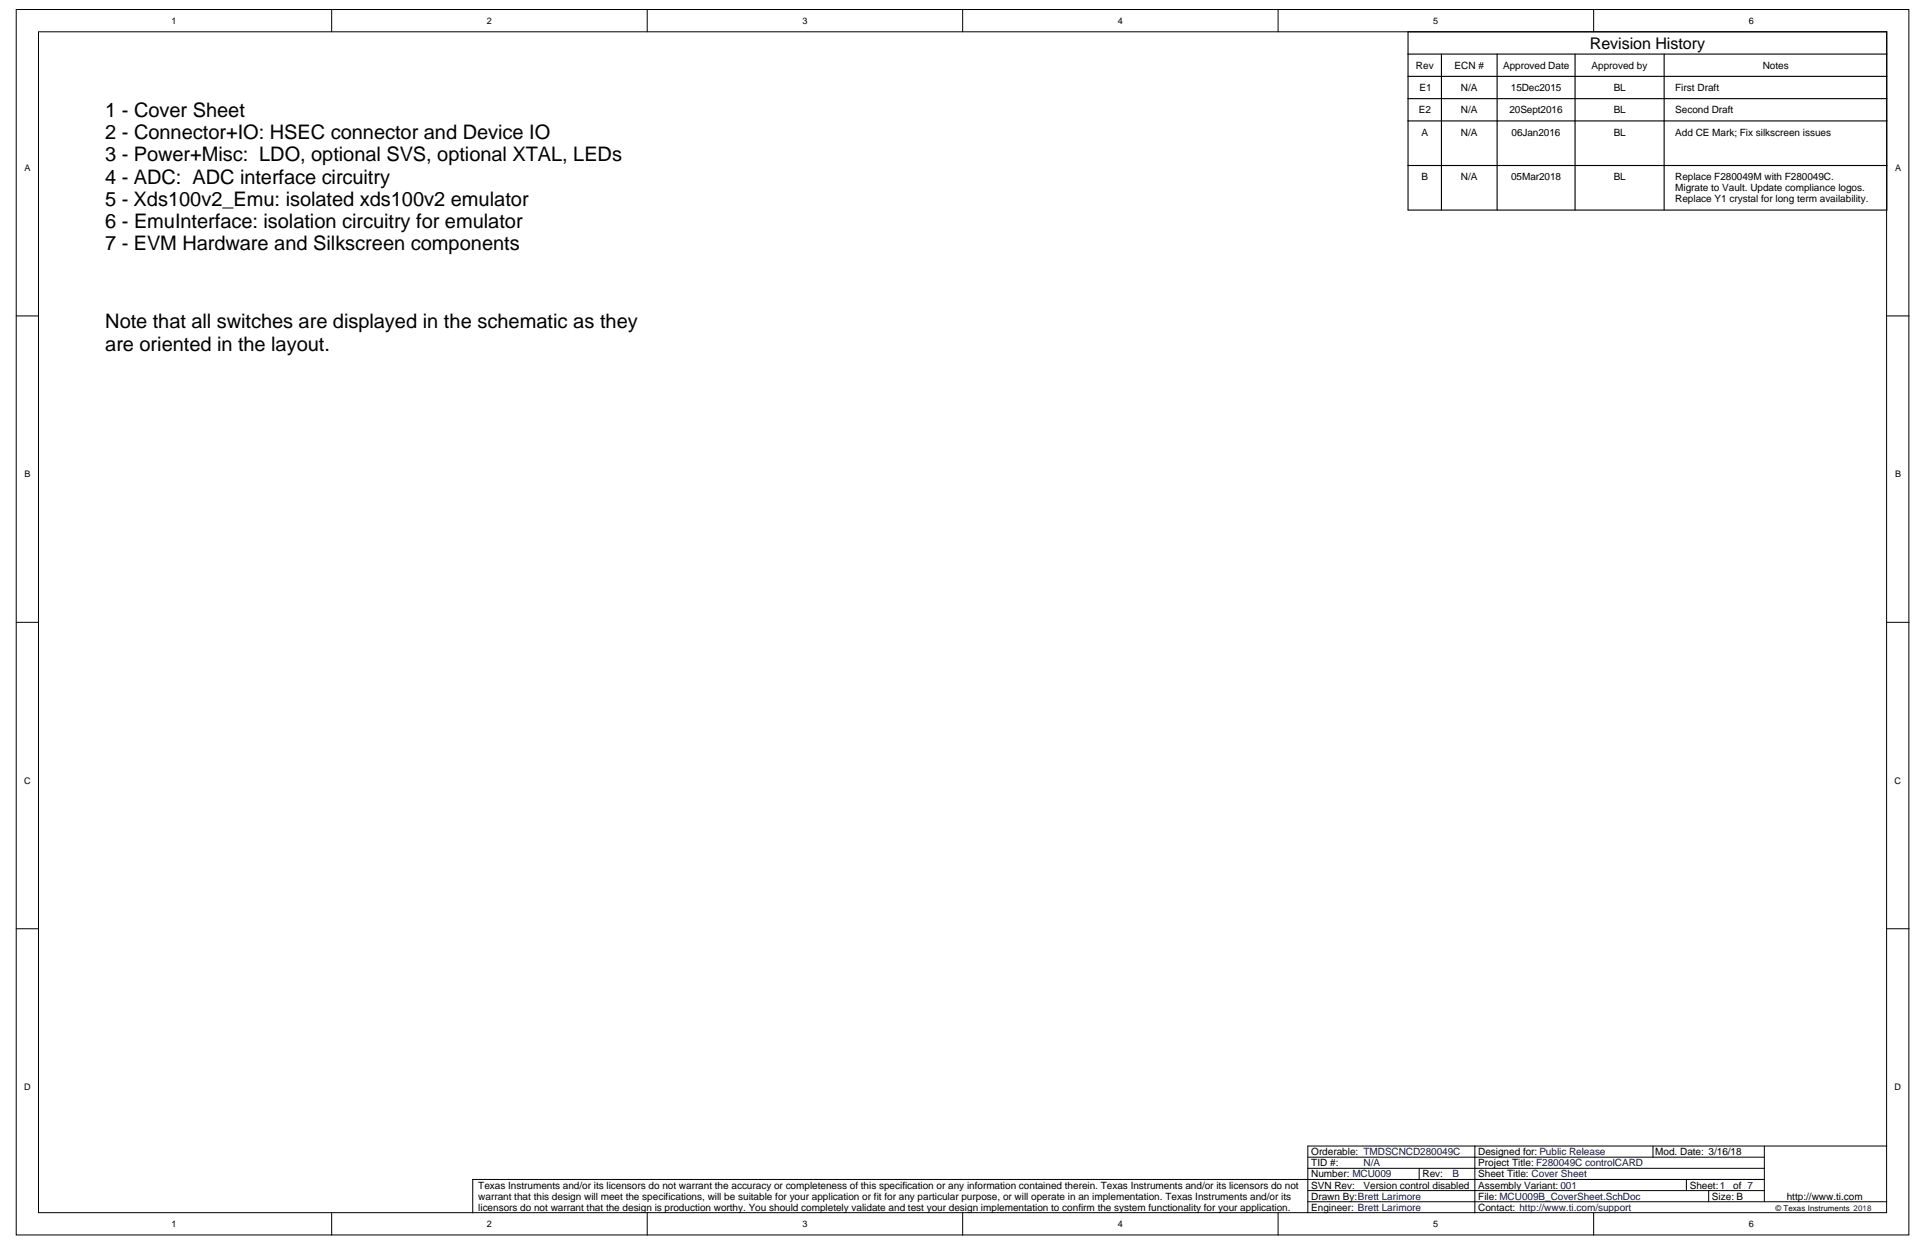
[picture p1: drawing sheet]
<svg xmlns="http://www.w3.org/2000/svg" width="432mm" height="279mm" viewBox="0 0 432 279" stroke-linecap="round" stroke-linejoin="round" font-family="sans-serif">
<defs><g id="words">
<g font-size="4.5">
<text x="23.6" y="26.1">1 - Cover Sheet</text>
<text x="23.6" y="31.1">2 - Connector+IO: HSEC connector and Device IO</text>
<text x="23.6" y="36.1">3 - Power+Misc: LDO, optional SVS, optional XTAL, LEDs</text>
<text x="23.6" y="41.1">4 - ADC: ADC interface circuitry</text>
<text x="23.6" y="46.1">5 - Xds100v2_Emu: isolated xds100v2 emulator</text>
<text x="23.6" y="51.1">6 - EmuInterface: isolation circuitry for emulator</text>
<text x="23.6" y="56.1">7 - EVM Hardware and Silkscreen components</text>
<text x="23.6" y="73.5">Note that all switches are displayed in the schematic as they</text>
<text x="23.6" y="78.5">are oriented in the layout.</text>
</g>
<text font-size="3.6" x="356.3" y="10.9">Revision History</text>
<g font-size="2.2">
<text x="317.3" y="15.4">Rev</text>
<text x="326" y="15.4">ECN #</text>
<text x="336.8" y="15.4">Approved Date</text>
<text x="356.6" y="15.4">Approved by</text>
<text x="395" y="15.4">Notes</text>
<text x="318.1" y="20.4">E1</text>
<text x="327.4" y="20.4">N/A</text>
<text x="338.6" y="20.4">15Dec2015</text>
<text x="361.6" y="20.4">BL</text>
<text x="375.4" y="20.4">First Draft</text>
<text x="318" y="25.4">E2</text>
<text x="327.4" y="25.4">N/A</text>
<text x="338.2" y="25.4">20Sept2016</text>
<text x="361.6" y="25.4">BL</text>
<text x="375.4" y="25.4">Second Draft</text>
<text x="318.5" y="30.4">A</text>
<text x="327.4" y="30.4">N/A</text>
<text x="338.7" y="30.4">06Jan2016</text>
<text x="361.6" y="30.4">BL</text>
<text x="375.4" y="30.4">Add CE Mark; Fix silkscreen issues</text>
<text x="318.6" y="40.3">B</text>
<text x="327.4" y="40.3">N/A</text>
<text x="338.6" y="40.3">05Mar2018</text>
<text x="361.6" y="40.3">BL</text>
<text x="375.4" y="40.3">Replace F280049M with F280049C.</text>
<text x="375.4" y="42.8">Migrate to Vault. Update compliance logos.</text>
<text x="375.4" y="45.3">Replace Y1 crystal for long term availability.</text>
<text x="293.8" y="263.7">Number: MCU009</text>
<text x="293.8" y="261.2">TID #:</text>
<text x="293.8" y="258.7">Orderable: TMDSCNCD280049C</text>
<text x="318.8" y="263.7">Rev:</text>
<text x="331.2" y="263.7">Sheet Title: Cover Sheet</text>
<text x="331.2" y="261.2">Project Title: F280049C controlCARD</text>
<text x="331.2" y="258.7">Designed for: Public Release</text>
<text x="370.9" y="258.7">Mod. Date: 3/16/18</text>
<text x="107.2" y="266.2">Texas Instruments and/or its licensors do not warrant the accuracy or completeness of this specification or any information contained therein. Texas Instruments and/or its licensors do not</text>
<text x="107.2" y="268.7">warrant that this design will meet the specifications, will be suitable for your application or fit for any particular purpose, or will operate in an implementation. Texas Instruments and/or its</text>
<text x="293.8" y="268.7">Drawn By:Brett Larimore</text>
<text x="293.8" y="266.2">SVN Rev:</text>
<text x="305.5" y="266.2">Version control disabled</text>
<text x="331.2" y="268.7">File: MCU009B_CoverSheet.SchDoc</text>
<text x="331.2" y="266.2">Assembly Variant: 001</text>
<text x="378.6" y="266.2">Sheet:1</text>
<text x="383.6" y="268.7">Size: B</text>
<text x="388.4" y="266.2">of 7</text>
<text x="400.4" y="268.7">http://www.ti.com</text>
<text x="107.2" y="271.2">licensors do not warrant that the design is production worthy. You should completely validate and test your design implementation to confirm the system functionality for your application.</text>
<text x="293.8" y="271.2">Engineer: Brett Larimore</text>
<text x="331.2" y="271.2">Contact: http://www.ti.com/support</text>
</g>
<g font-size="2.2" fill="#000080">
<text x="305.5" y="261.2">N/A</text>
<text x="325.5" y="263.7">B</text>
</g>
<g font-size="2">
<text x="38.4" y="5.3">1</text>
<text x="109.1" y="5.3">2</text>
<text x="179.8" y="5.3">3</text>
<text x="250.5" y="5.3">4</text>
<text x="321.2" y="5.3">5</text>
<text x="391.9" y="5.3">6</text>
<text x="5.5" y="38.3">A</text>
<text x="424.6" y="38.3">A</text>
<text x="5.5" y="106.9">B</text>
<text x="424.6" y="106.9">B</text>
<text x="5.4" y="175.5">C</text>
<text x="424.5" y="175.5">C</text>
<text x="5.4" y="244.2">D</text>
<text x="424.5" y="244.2">D</text>
<text x="38.4" y="274.8">1</text>
<text x="109.1" y="274.8">2</text>
<text x="179.8" y="274.8">3</text>
<text x="250.5" y="274.8">4</text>
<text x="321.2" y="274.8">5</text>
<text x="391.9" y="274.8">6</text>
</g>
<text font-size="1.8" x="397.8" y="271.3">© Texas Instruments 2018</text>
</g></defs>
<g fill="#fff" stroke="#000" stroke-width=".22">
<path d="M3.6 2.1h424.1v274.5h-424.1z"/>
<path d="M8.6 7.1h414.1v264.5h-414.1z"/>
</g>
<g fill="none" stroke="#000" stroke-width=".22">
<path d="M74.3 2.1v5M145 2.1v5M215.7 2.1v5M286.4 2.1v5M357.1 2.1v5M3.6 70.8h5M422.8 70.8h5M3.6 139.4h5M422.8 139.4h5M3.6 208h5M422.8 208h5M293.1 259.2h102.3"/>
<path d="M330.5 256.7h-37.4v14.9M370.4 256.7v2.5M395.4 256.7v12.4M422.8 256.7h-92.3v14.9M74.3 271.6v5M145 271.6v5M215.7 271.6v5M286.4 271.6v5M293.1 269.1h129.7M293.1 266.6h102.3M293.1 261.7h102.3M318 261.7v2.4"/>
<path d="M357.1 271.6v5M377.9 264.1v2.5M382.9 266.6v2.5M395.4 264.1h-289.5v7.5"/>
</g>
<path d="M315.5 12.1h107.3M315.5 17.1h107.3M315.5 7.1h107.3v39.9h-107.3zM323 12.1v34.9M335.5 12.1v34.9M352.9 12.1v34.9M372.9 12.1v34.9M315.5 22.1h107.3M315.5 27.1h107.3M315.5 37.1h107.3" fill="none" stroke="#000" stroke-width=".25"/>
<g fill="#fff" stroke="#fff" stroke-width=".22">
<path d="M23.6 22.1h124.7v34.9h-124.7z"/>
<path d="M23.6 69.5h124.7v14.9h-124.7z"/>
</g>
<use href="#words"/>
</svg>
